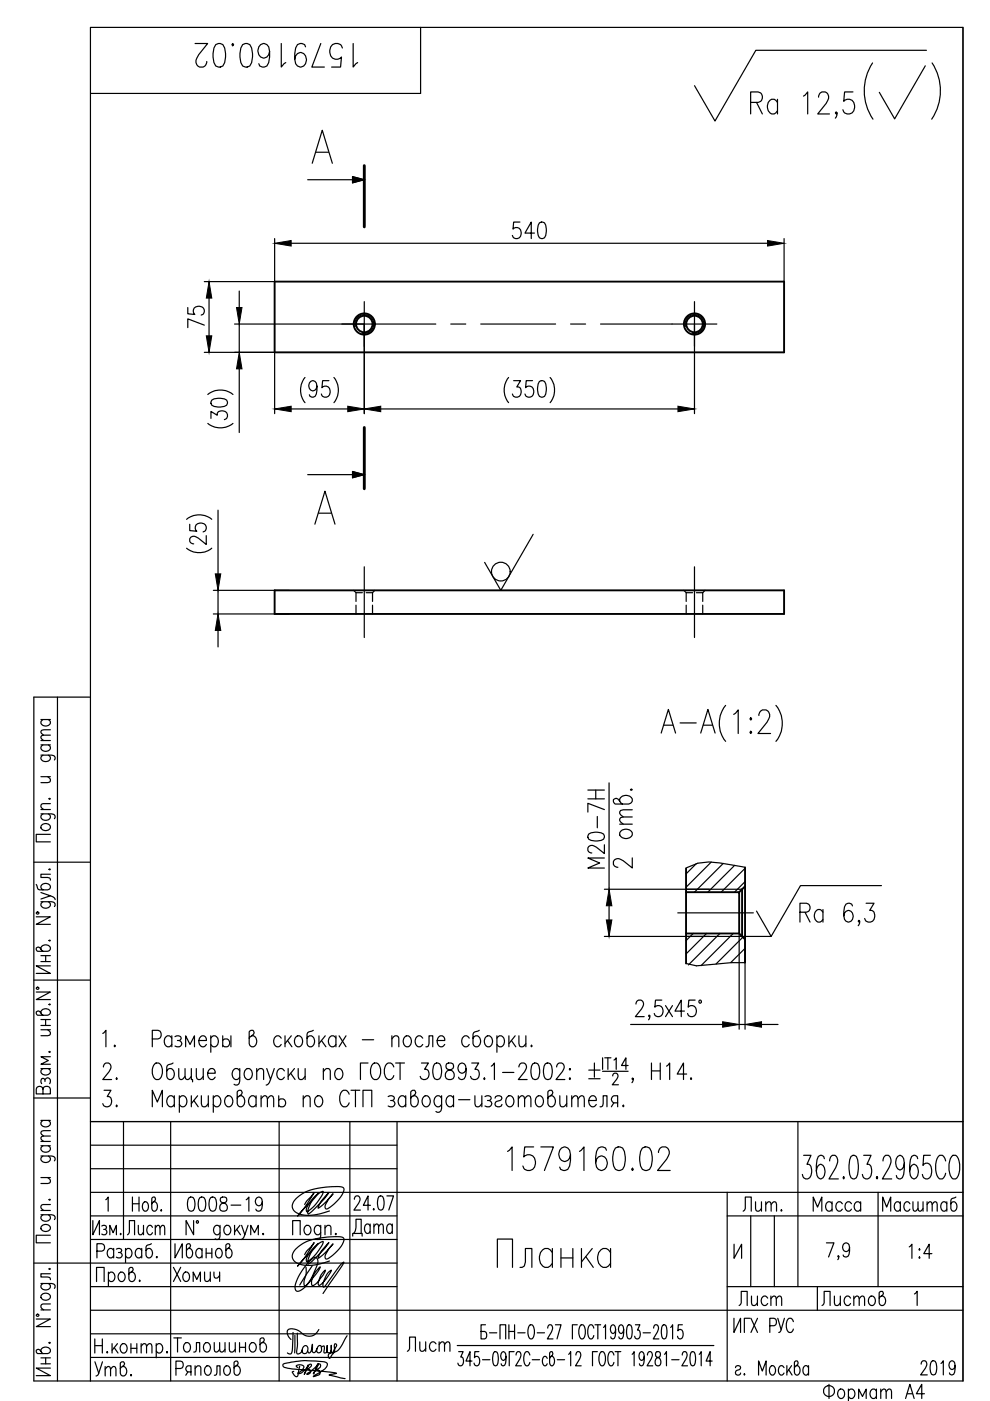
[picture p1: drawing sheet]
<svg xmlns="http://www.w3.org/2000/svg" width="210mm" height="297mm" viewBox="0 0 210 297" stroke-linecap="round" stroke-linejoin="round" font-family="sans-serif">
<defs><g id="words">
<text font-size="10.1" x="104.1" y="269.9">Планка</text>
<text font-size="9.3" x="158" y="26.1">Ra 12,5</text>
<g font-size="8.8">
<text x="40.2" y="15.5">1579160.02</text>
<text x="139" y="156.6">А-А</text>
<text x="106.5" y="249.4">1579160.02</text>
</g>
<text font-size="7.9" x="135.1" y="185.2" transform="rotate(-90 135.1 185.2)">2 отв.</text>
<g font-size="7.1">
<text x="107.2" y="51.9">540</text>
<text x="44.1" y="70.6" transform="rotate(-90 44.1 70.6)">75</text>
<text x="129.1" y="185.2" transform="rotate(-90 129.1 185.2)">М20-7Н</text>
<text x="73.4" y="263.2">Дата</text>
<text x="173.6" y="298.1">Фоpмат А4</text>
</g>
<g font-size="6.6">
<text x="25.8" y="263.2">Лист</text>
<text x="35.6" y="273">Хомич</text>
<text x="85" y="287.9">Лист</text>
<text x="194" y="292.8">2019</text>
</g>
<g font-size="6.2">
<text x="38.5" y="257.9">0008-19</text>
<text x="156.3" y="257.9">Лит.</text>
<text x="171.1" y="257.9">Масса</text>
<text x="185.9" y="257.9">Масштаб</text>
<text x="36" y="267.8">Иванов</text>
<text x="155.6" y="278">Лист</text>
<text x="173.2" y="278">Листов</text>
<text x="35.6" y="287.9">Толошинов</text>
<text x="19" y="292.8">Утв.</text>
<text x="36" y="292.8">Ряполов</text>
</g>
</g></defs>
<g fill="none" stroke="#000" stroke-width=".25">
<path d="M89.2 5.8v14h-70M185 13.3a10.7 10.7 0 0 0 .1 12M196.2 14l-6.5 11.2-3.3-5.6M196.4 10.7h-36.1l-8.7 15-4.3-7.5M197.6 13.3a10.7 10.7 0 0 1-.1 12M204.2 5.8v287M65.2 38.1h12M66.2 34.6l2.1-7 2.2 7M67 32.3h2.7M74.7 37.4l2.5 .7-2.5 .7zM58.2 50.6v9.1h-14.9M61.7 51.6h101"/>
<path d="M166.2 50.6v9.1M43.3 74.7h14.9v13M49.7 68.7h27.5v19M50.7 61.7v3.5M50.7 68.7v6M50.7 78.2v13.5M72.5 68.7h19.9M75.3 69.2a1.99 1.99 0 0 1 1.8-2.5 1.99 1.99 0 0 1 2.1 2.2 1.99 1.99 0 0 1-2.5 1.7M77.2 64v9.5M95.6 68.7h3.2M101.9 68.7h15.9M121 68.7h3.2"/>
<path d="M127.3 68.7h24.7M145.3 69.2a1.99 1.99 0 0 1 1.8-2.5 1.99 1.99 0 0 1 2.1 2.2 1.99 1.99 0 0 1-2.5 1.7M147.2 64v9.5M147.2 68.7v19M44.1 89.8a4.2 4.2 0 0 0 5.3 0M44.1 83.6a4.2 4.2 0 0 1 5.3 0M44.7 88.7v-1.5l1.4 .8v-.4a1.1 1.1 0 0 1 1.6-.4 1.1 1.1 0 0 1 .2 1.6l-.3 .2M44.9 84.8a3.3 3.3 0 0 1 3.2 0l.1 .7a1.71 1.71 0 0 1-2 .8l-.8-.1-.5-.3-.2-.4zM61.7 86.7h12M64.7 80a4.2 4.2 0 0 0 0 5.4M67.2 81.9a.94 .94 0 0 1-.9 1 1.11 1.11 0 0 1-.8-1.2 1.11 1.11 0 0 1 .9-1l.4 .2a2.94 2.94 0 0 1 0 3.1l-.7 .2-.4-.2-.1-.3M69.7 80.7h-1.3l-.1 1.5a1.02 1.02 0 0 1 1.2-.2 1.02 1.02 0 0 1 .5 1.2 .95 .95 0 0 1-.8 1 .95 .95 0 0 1-1.1-.7"/>
<path d="M70.8 80a4.2 4.2 0 0 1 0 5.4M74.7 100l2.5 .6-2.5 .7zM80.7 86.7h63M107.8 80a4.2 4.2 0 0 0 0 5.4M108.9 80.7h1.5l-.8 1.3h.4a1.1 1.1 0 0 1 .4 1.6 1.1 1.1 0 0 1-1.6 .3l-.2-.4M112.9 80.7h-1.3l-.2 1.5a1.01 1.01 0 0 1 1.3-.2 1.01 1.01 0 0 1 .5 1.2 .95 .95 0 0 1-.8 1 .95 .95 0 0 1-1.1-.7M114.4 80.9l.6-.2a1.69 1.69 0 0 1 .8 2l-.1 .8-.3 .5-.6 .2a1.71 1.71 0 0 1-.8-2l.1-.8zM116.6 80a4.2 4.2 0 0 1 0 5.4M39.6 116.2a4.2 4.2 0 0 0 5.3 0M39.6 110.1a4.2 4.2 0 0 1 5.3 0M40.2 111.2v1.3l1.5 .1a1.02 1.02 0 0 1-.2-1.2 1.02 1.02 0 0 1 1.2-.5 .96 .96 0 0 1 1 .8 .96 .96 0 0 1-.6 1.1M43.7 113.6v1.8l-1.6-1.3a1.1 1.1 0 0 0-1.9 .1v.6l.2 .2 .7 .3"/>
<path d="M46.2 108.2v13.5M65.2 100.6h12M66.8 111.1l2.1-7 2.1 7M67.6 108.8h2.6M113 113.3l-6.8 11.9-3.4-6M45.2 130.2h16.1M45.2 125.2h16.1M46.2 125.2v5M46.2 133.7v3.5M75 125.2l.5 .5h1.3M75.5 125.7v1.8M75.5 128.3v1.9"/>
<path d="M77.2 120.2v15M77.6 125.7h1.4M79 125.7v1.8M79 128.3v1.9M79.5 125.2l-.5 .5M145 125.2l.5 .5h1.3M145.5 125.7v1.8M145.5 128.3v1.9M147.2 120.2v15M147.6 125.7h1.4M149 125.7v1.8M149 128.3v1.9"/>
<path d="M149.5 125.2l-.5 .5M8.7 157.9h2M8.7 157h2M8.7 152.6h2M9.1 157.9a.66 .66 0 0 0-.4 .7 .66 .66 0 0 0 .4 .6 .91 .91 0 0 0 1.1 0 .91 .91 0 0 0 .3-1l-.2-.3M9.1 152.6l-.4 .4a1 1 0 0 0 1 .9 1 1 0 0 0 1-.9l-.4-.4M10.7 155.9l-1.9 .1-.1 .4 .5 .6M10.7 154.7l-1.9 .1-.1 .5 .5 .6M12.2 147.8v145M19.2 147.8h-12v145h197M155.6 151.5l.9-1v5M159.2 152.2l.2 .2-.2 .3-.2-.3z"/>
<path d="M159.2 155l.2 .3-.2 .2-.2-.2zM160.9 151.7a1.22 1.22 0 0 1 .8-1.2h.7a1.29 1.29 0 0 1 .6 1.9l-.4 .7-1.9 2.4h2.7M164.5 149.6a6 6 0 0 1 0 7.6M8.7 172.6l2.7 .1 .3 .3-.2 .6M8.7 160.1l2.7 .1 .3 .4-.2 .5M8.7 171.6h2M8.7 164.7h2M8.8 175a1.06 1.06 0 0 1 1.1-.4 1.06 1.06 0 0 1 .8 .9 1.06 1.06 0 0 1-1.2 .6 1.06 1.06 0 0 1-.8-.9zM9.1 172.6l-.4 .4a1 1 0 0 0 1 .9 1 1 0 0 0 1-.9l-.4-.4M9.1 160.1l-.4 .5a1 1 0 0 0 1 .9 1 1 0 0 0 1-.9l-.4-.5M10.1 164.7l.6 .5-.2 .6-1.8 .1M10.4 169.4h.3l-.2 .1z"/>
<path d="M10.7 176.9h-3v1.6h3M10.7 170.4l-1.9 .1-.1 .6 .5 .5M129.1 166v22.5M7.2 182.8h12M7.7 194.4h3l-3 1.6h3M7.7 187.5l.4 1.1 2 .1a.64 .64 0 0 0 .6-.6 .64 .64 0 0 0-.4-.7 .9 .9 0 0 0-1.2 0 .9 .9 0 0 0-.3 1l.3 .3M7.8 193.4h.4v.3h-.4zM8.7 191.2l2.7 .1 .3 .3-.2 .6M8.7 189.2l2 .7-2 .7M9.1 191.2l-.4 .4a1 1 0 0 0 1 1 1 1 0 0 0 1-1l-.4-.4M10.4 199.4h.3l-.2 .1zM10.4 184.3l.1-.1 .2 .1-.2 .1z"/>
<path d="M10.7 189.9l.8 .5 .2 .3M10.7 185.4h-2v.6l1.8 .2 .2 .4M128.1 188.5h29.2M128.1 198.5h22.3M129.1 192v3M143.7 193.5h16M145.5 198.5h18M147 197.9l-1.5 1.5M147.7 183.1l-2.2 2.2M149.8 197.9l-4.3 4.4M150.8 182.8l-5.3 5.3M152.6 197.9l-6.6 6.7"/>
<path d="M153.3 183.1l-6.1 6.1M155.5 197.9l-6.9 6.8M155.8 183.5l-5.7 5.7M156.7 197.9v20.3M157.5 198.7l-5.7 5.7M158 183.9l-5.4-.9a9.4 9.4 0 0 0-7.1 1.1M158 184.1l-5.1 5.1M158 186.9l-2.3 2.3M158 199.2v19M169.6 193.4h1.4a.97 .97 0 0 0 .8-.9 .97 .97 0 0 0-.8-1h-1.4v4M170.7 193.4l1 2.1M174.5 193.4l-.6-.6a1.37 1.37 0 0 0-1.3 1 1.37 1.37 0 0 0 .5 1.5l.3 .2h.5l.6-.6"/>
<path d="M174.5 192.8v2.7M180.7 192.1a.85 .85 0 0 0-1.3-.4 4.4 4.4 0 0 0-.3 3.2 .9 .9 0 0 0 .8 .6 .9 .9 0 0 0 .8-.6 1.25 1.25 0 0 0-.9-1.9l-.4 .2-.3 .4-.2 .6M182.3 195.3l-.2 .2-.1-.2 .1-.2a.83 .83 0 0 1-.1 1.2M183.6 191.5h1.7l-.9 1.5h.4a1.26 1.26 0 0 1 .6 1.9 1.26 1.26 0 0 1-1.9 .2l-.2-.4M186.9 187.8h-17.2l-6.2 10.7-3.1-5.3M7.2 207.8h12M7.7 210.3h3l-3 1.6h3M7.8 209.4h.4v.3h-.4zM8.7 201.2a1 1 0 0 1 1-.9 1 1 0 0 1 1 .9l-.6 .5h-2.1l-.3-.3v-.4l.4-.2 .3 .1 .7 .8M8.7 214.8a1 1 0 0 1 1-.9 1 1 0 0 1 1 .9l-.6 .5h-2.1l-.3-.4v-.3l.4-.3 .3 .1 .7 .9M8.7 202.6h2M8.7 203.9h2"/>
<path d="M8.7 218.3h2M8.7 216.2h2M8.7 217.4h2M9.7 216.2v1.2M9.7 202.6v1.3M10.1 218.3l.6 .6-.2 .6-1.8 .1M10.4 213l.1-.2 .2 .2zM10.7 204.8h-3l3 1.6h-3M21.8 219.1l.7-.7v3.5M36.4 219.6v2.3M37.1 219.8a.84 .84 0 0 1 1.3 .3l-.1 .3-.7 .2M44.7 219.6v3.5"/>
<path d="M47.2 219.6v2.3M49 219.6v2.3M53.4 219.6a1.2 1.2 0 0 1 1.1 .9 1.2 1.2 0 0 1-.5 1.3 .72 .72 0 0 1-.7 .1 .72 .72 0 0 1-.5-.6v-2.5l.4-.4h.4l.3 .5-.1 .4-1 .8M60.4 219.6v2.3M61.8 219.6l-1.4 1.7M62.8 219.8a.93 .93 0 0 1 1.1 .1 .93 .93 0 0 1 .3 1 .93 .93 0 0 1-1.1 1 1.37 1.37 0 0 1-.3-2.1zM66.4 218.4l-1.2 .5-.1 .4v2a.75 .75 0 0 0 .7 .7 .75 .75 0 0 0 .8-.6 1.16 1.16 0 0 0-1-1.8l-.5 .5M67.6 219.6v2.3M69 219.6l-1.4 1.7M71.2 219.6v2.3M71.9 219.6l1.5 2.3M73.4 219.6l-1.5 2.3"/>
<path d="M83.1 219.6v2.3M85.9 219.8a.74 .74 0 0 1 1.2 .3 1.16 1.16 0 0 1-.9 1.8 1.36 1.36 0 0 1-.3-2.1zM101.6 218.4l-1.2 .5-.1 .4v2a.75 .75 0 0 0 .7 .7 .75 .75 0 0 0 .8-.6 1.16 1.16 0 0 0-1-1.8l-.5 .5M103.1 219.8a.74 .74 0 0 1 1.2 .3 1.16 1.16 0 0 1-.9 1.8 1.36 1.36 0 0 1-.3-2.1zM105.4 219.6v3.5M107.9 219.6v2.3M109.2 219.6l-1.3 1.7M110 219.6l.2 2.2 .6 .1 .7-.6M111.5 219.6v2.3M133.7 217.2h19.5M134.8 212.9a.85 .85 0 0 1 .6-.9h.5a1.09 1.09 0 0 1 .1 1.9l-1.3 1.6h1.9M137.8 215.4l-.2 .1-.1-.1 .1-.2a.76 .76 0 0 1-.1 1"/>
<path d="M140.3 212h-1.3l-.2 1.5a1.02 1.02 0 0 1 1.3-.2 1.02 1.02 0 0 1 .5 1.2 .95 .95 0 0 1-.8 1 .95 .95 0 0 1-1.1-.6M141.1 213.2l1.5 2.3M142.6 213.2l-1.5 2.3M145.1 214.4h-2l1.3-2.4v3.5M147.4 212h-1.4l-.1 1.5a1.02 1.02 0 0 1 1.3-.2 1.02 1.02 0 0 1 .4 1.2 .96 .96 0 0 1-.7 1 .96 .96 0 0 1-1.1-.6M156.7 217.2h1.3M158 204.1h-2.9l-7.4 .7-2.2-.5M158 201.1l-3.1 3M158 203.9l-.2 .2M161.5 217.2h3.5M7.2 232.8h12M8.7 237.5h2"/>
<path d="M8.7 226.6h2M9.1 237.5l-.3 .3a.8 .8 0 0 0 .1 .9 .8 .8 0 0 0 .9 .2l.7-.3a.65 .65 0 0 0-.2-1.1M9.1 230.9a.73 .73 0 0 0-.7-.6 .73 .73 0 0 0-.7 .6v1h3v-1a.81 .81 0 0 0-.8-.6 .81 .81 0 0 0-.8 .6v1M9.1 226.6a.66 .66 0 0 0-.4 .6 .66 .66 0 0 0 .4 .6 .9 .9 0 0 0 1.1 .1 .9 .9 0 0 0 .3-1.1l-.3-.2M9.5 229a.59 .59 0 0 1 .6-.5 .59 .59 0 0 1 .6 .5l-.2 .8M9.5 229.3v-.3l-.4-.4a.71 .71 0 0 0-.3 1.2M10.4 223l.1-.1 .2 .1-.2 .1zM10.7 239.7l-1.9 .1-.1 .5 .5 .6M10.7 224h-2l1.5 .8-1.5 .8h2M19.2 237.8h185M21.9 226.2l.3-.7 .3-.1h.5a1.1 1.1 0 0 1 .1 1.8l-1.3 1.7h1.9M22.1 231.2h1.4l-.8 1.3h.4a1.1 1.1 0 0 1 .5 1.6 1.1 1.1 0 0 1-1.7 .2l-.1-.3"/>
<path d="M24.3 221.6l.2 .2-.2 .1-.1-.1zM24.7 228.6l.2 .1-.2 .2-.1-.2zM24.7 234.3l.2 .2-.2 .2-.1-.2zM26.2 237.8v25M32.3 220.3h1.2a.95 .95 0 0 0 .7-.9 .95 .95 0 0 0-.7-1h-1.2v3.5M32.3 234.7v-3.5l1.1 2.5 1-2.5v3.5M32.8 225.5l.3-.1a1.17 1.17 0 0 1 1.3 1.3 2.14 2.14 0 0 1-.8 2.2 1.18 1.18 0 0 1-1.3-1.4 2.43 2.43 0 0 1 .5-2zM36.2 237.8v55M36.4 220.1a.78 .78 0 0 0-.7-.5 .78 .78 0 0 0-.7 .5 1.16 1.16 0 0 0 .9 1.8l.5-.5M36.7 225.4l-1.2 .5-.1 .3v2a.75 .75 0 0 0 .6 .7 .75 .75 0 0 0 .8-.5 1.16 1.16 0 0 0-.9-1.8l-.5 .5M37 232.8l-.6-.5a1.18 1.18 0 0 0-1 .8 1.18 1.18 0 0 0 .2 1.2l.2 .2a.74 .74 0 0 0 1.2-.3M37 232.3v2.4"/>
<path d="M37.9 226.6l.1 2.1 .6 .2 .6-.7M38 220.6a.68 .68 0 0 1 .6 .7 .68 .68 0 0 1-.6 .6l-.9-.1M38 232.8a.77 .77 0 0 1 .8-.5 .77 .77 0 0 1 .7 .5 1.16 1.16 0 0 1-.9 1.9l-.6-.5M38 232.3v3.5M39.2 226.6l.2 2.1 .5 .2 .7-.7M39.4 221.9v-2.3l.9 1.8 .9-1.8v2.3M40.6 226.6v2.3h.2v.5M40.6 232.3v2.4M41.1 233.3l.9 1.4M41.6 226.6l.2 2.1 .6 .2 .7-.7M41.9 232.3l-1.3 1.7M42.2 220.6h1.6a.78 .78 0 0 0-.5-.9 .78 .78 0 0 0-1 .4 1.16 1.16 0 0 0 .9 1.8l.6-.5"/>
<path d="M42.7 232.3l.1 2.2 .7 .2 .7-.7M43.1 226.6v2.3M44 227.5h1.6a.77 .77 0 0 0-.5-.9 .77 .77 0 0 0-.9 .5 1.16 1.16 0 0 0 .9 1.8l.5-.5M44.2 232.3v2.4M44.7 220.1a.78 .78 0 0 1 .7-.5 .78 .78 0 0 1 .8 .5 1.16 1.16 0 0 1-1 1.8l-.5-.5M45.2 232.8l.6-.5a1.2 1.2 0 0 1 1.1 .9 1.2 1.2 0 0 1-.5 1.3 .75 .75 0 0 1-1.2-.3M45.2 232.3v3.5M47.2 220.6a.86 .86 0 0 1 1.4 0 .86 .86 0 0 1-.4 1.3h-.6l-.4-.3M48 232.5l.3-.2a1.2 1.2 0 0 1 1.1 .9 1.2 1.2 0 0 1-.4 1.3 .74 .74 0 0 1-1.2-.3 1.47 1.47 0 0 1 .2-1.7zM50.8 227.1a.78 .78 0 0 0-.7-.6 .78 .78 0 0 0-.7 .6 1.16 1.16 0 0 0 .9 1.8l.5-.5M50.8 226.6v2.6l-.1 .5a.68 .68 0 0 1-1.1 .2M50.8 232.3a1.2 1.2 0 0 1 1.1 .9 1.2 1.2 0 0 1-.4 1.3 .72 .72 0 0 1-.8 .1 .72 .72 0 0 1-.4-.6v-2.5l.4-.3h.4l.3 .5-.2 .3-.9 .8"/>
<path d="M52.2 226.7a.74 .74 0 0 1 1.2 .4 1.16 1.16 0 0 1-1 1.8 1.37 1.37 0 0 1-.2-2.2zM54.3 232.8l-.5-.5a1.18 1.18 0 0 0-1.1 .8 1.18 1.18 0 0 0 .3 1.2l.1 .2a.74 .74 0 0 0 1.2-.3M54.3 232.3v2.4M54.4 227.2l.7-.6 .7 .1 .1 .4v1.8M54.4 226.6v2.3M55.4 233l.6-.7 .6 .2 .1 2.2M55.4 232.3v2.4M56.6 226.6l.8 2.3 .8-2.3M56.7 233l.7-.7 .5 .2 .1 2.2M57.4 228.9l-.3 .6-.3 .4-.4 .1M59.1 233.3a.86 .86 0 0 1 1.4 .1 .86 .86 0 0 1-.5 1.3h-.5l-.4-.4M59.1 232.3v2.4"/>
<path d="M59.2 237.8v55M59.6 220.1a.78 .78 0 0 0-.7-.5 .78 .78 0 0 0-.7 .5 1.16 1.16 0 0 0 .9 1.8l.5-.5M60.3 227.1a.78 .78 0 0 0-.7-.6 .78 .78 0 0 0-.8 .6 1.16 1.16 0 0 0 1 1.8l.5-.5M61 220.6l.9 1.3M61.1 226.6v2.3M61.6 227.5l1 1.4M62.4 226.6l-1.3 1.6M63.2 226.6l.2 2.1 .6 .2 .7-.7M64.3 233l.7-.7 .6 .2 .2 .3v1.9M64.3 232.3v2.4M64.7 226.6v2.3M67.1 232.5l.3-.2a1.2 1.2 0 0 1 1.1 .9 1.2 1.2 0 0 1-.5 1.3 .75 .75 0 0 1-1.2-.3 1.5 1.5 0 0 1 .3-1.7z"/>
<path d="M68.2 220.6l.9 1.3M68.6 227.2l.6-.6 .7 .1 .1 .4v1.8M68.6 226.6v2.3M71.2 220.1a.77 .77 0 0 0-.7-.5 .77 .77 0 0 0-.7 .5 1.16 1.16 0 0 0 .9 1.8l.5-.5M71.4 226.7a.74 .74 0 0 1 1.2 .4 1.16 1.16 0 0 1-1 1.8 1.37 1.37 0 0 1-.2-2.2zM74 232a.94 .94 0 0 0-.9-.9 .94 .94 0 0 0-.9 .9 2.2 2.2 0 0 0 .6 2.7 1 1 0 0 0 1.2-.9M74.2 237.8v55M74.4 231.2h1.9M75.4 231.2v3.5M76.8 220.4h2.4M77 234.7v-3.5h1.8v3.5M78 225.4h-1.6v3.5"/>
<path d="M79.1 225.5l.3-.1a1.18 1.18 0 0 1 1.3 1.3 2.14 2.14 0 0 1-.8 2.2 1.17 1.17 0 0 1-1.3-1.4 2.49 2.49 0 0 1 .5-2zM82.3 232.5a.84 .84 0 0 1 1.3 .3l-.4 .5h-.4M83.1 220.3l.7-.7 .6 .2 .2 .3v1.8M83.2 233.3a.68 .68 0 0 1 .6 .7 .68 .68 0 0 1-.6 .7l-.9-.2M83.5 226.2a.93 .93 0 0 0-.9-.9 .93 .93 0 0 0-1 .9 2.2 2.2 0 0 0 .7 2.7 1 1 0 0 0 1.2-.9M83.9 225.4h1.9M84.2 237.8v55M84.8 225.4v3.5M86 232.8l-.5-.5a1.18 1.18 0 0 0-1.1 .8 1.18 1.18 0 0 0 .3 1.2l.1 .2a.74 .74 0 0 0 1.2-.3M86 232.3v2.4M87.6 232.3a1.2 1.2 0 0 1 1.1 .9 1.2 1.2 0 0 1-.4 1.3 .72 .72 0 0 1-.8 .1 .72 .72 0 0 1-.4-.6v-2.5l.4-.3h.4l.3 .5-.2 .3-.9 .8M89.4 225.4h1.4l-.8 1.3h.4a1.11 1.11 0 0 1 .5 1.6 1.11 1.11 0 0 1-1.7 .3l-.1-.4"/>
<path d="M89.6 220.1a.78 .78 0 0 0-.7-.5 .78 .78 0 0 0-.7 .5 1.16 1.16 0 0 0 .9 1.8l.5-.5M89.9 232.5l.3-.2a1.2 1.2 0 0 1 1.1 .9 1.2 1.2 0 0 1-.5 1.3 .74 .74 0 0 1-1.2-.3 1.47 1.47 0 0 1 .3-1.7zM90.3 221.9l.5-.1 .2-2.2h.8v2.3M92.2 225.5l.6-.1a1.71 1.71 0 0 1 .8 2l-.1 .8-.3 .5-.6 .2a1.71 1.71 0 0 1-.8-2l.1-.9zM92.7 220.6h1.6a.78 .78 0 0 0-.5-.9 .78 .78 0 0 0-1 .4 1.16 1.16 0 0 0 1 1.8l.5-.5M93.6 232.8a.77 .77 0 0 0-.7-.5 .77 .77 0 0 0-.7 .5 1.16 1.16 0 0 0 .9 1.9l.5-.5M93.6 232.3v2.7l-.1 .5-.4 .3-.7-.1M94.7 225.5a.78 .78 0 0 0 .3 1.2 1.23 1.23 0 0 1 1.2 .7 1.23 1.23 0 0 1-.2 1.3 1.04 1.04 0 0 1-1.6-.4 1.04 1.04 0 0 1 .8-1.4l.6-.2a.71 .71 0 0 0 .4-.7 .71 .71 0 0 0-.6-.6zM96.2 232.8l-.6-.5a1.17 1.17 0 0 0-1 .8 1.17 1.17 0 0 0 .2 1.2l.2 .2a.74 .74 0 0 0 1.2-.3M96.2 232.3v2.4M97.2 233.2h2.4M98.8 226.6a.94 .94 0 0 1-.9 .9 1.11 1.11 0 0 1-.8-1.1 1.11 1.11 0 0 1 .9-1l.4 .1a2.96 2.96 0 0 1 0 3.2l-.6 .2-.4-.2-.2-.3"/>
<path d="M99.5 220.1a.78 .78 0 0 0-.7-.5 .78 .78 0 0 0-.8 .5 1.16 1.16 0 0 0 1 1.8l.5-.5M100 225.4h1.5l-.8 1.3h.4a1.11 1.11 0 0 1 .4 1.6 1.11 1.11 0 0 1-1.6 .3l-.1-.4M100.7 232.3l.1 2.2 .7 .2 .7-.7M102.2 232.3v2.4M102.7 228.6l.1 .1-.1 .2-.1-.2zM102.8 232.5a.84 .84 0 0 1 1.4 .3l-.4 .5h-.4M103.8 233.3a.68 .68 0 0 1 .5 .7 .68 .68 0 0 1-.5 .7l-1-.2M104.2 226l.6-.6v3.5M105 232.8a.77 .77 0 0 1 .7-.5 .77 .77 0 0 1 .7 .5l-.4 .5-.6 .2a.63 .63 0 0 0-.3 1 .84 .84 0 0 0 1.3-.3M105.4 220.1a.78 .78 0 0 1 .7-.5 .78 .78 0 0 1 .7 .5 1.16 1.16 0 0 1-.9 1.8l-.5-.5M106.6 227.4h2.4M107.6 232.5a.74 .74 0 0 1 1.2 .3 1.16 1.16 0 0 1-.9 1.9 1.38 1.38 0 0 1-.3-2.2z"/>
<path d="M108.4 220.6l1 1.3M109.9 233l.7-.7 .5 .2 .1 2.2M109.9 232.3v2.4M110 226.2l.3-.7 .3-.1h.5a1.1 1.1 0 0 1 .1 1.8l-1.3 1.7h1.9M111.2 233l.7-.7 .5 .2 .2 2.2M112.7 221.6l.1 .2-.1 .1-.1-.1zM113 225.5l.6-.1a1.71 1.71 0 0 1 .8 2l-.1 .8-.3 .5-.6 .2a1.69 1.69 0 0 1-.8-2l.1-.9zM113.9 232.5a.74 .74 0 0 1 1.2 .3 1.16 1.16 0 0 1-.9 1.9 1.38 1.38 0 0 1-.3-2.2zM115.6 225.5l.7-.1a1.71 1.71 0 0 1 .8 2l-.1 .8-.3 .5-.7 .2a1.71 1.71 0 0 1-.8-2l.2-.9zM116.7 232.3a1.2 1.2 0 0 1 1.1 .9 1.2 1.2 0 0 1-.4 1.3l-.3 .2a.77 .77 0 0 1-.9-.7v-2.5l.4-.3h.4l.2 .5-.1 .3-.9 .8M118 226.2l.3-.7 .3-.1h.5a1.1 1.1 0 0 1 .1 1.8l-1.3 1.7h1.9M118.7 232.3l.1 2.2 .7 .2 .7-.7"/>
<path d="M120.2 232.3v2.4M120.8 226.6l.2 .1-.2 .2-.1-.2zM120.8 228.6l.2 .1-.2 .2-.1-.2zM121.2 233l.7-.7 .5 .2 .2 2.2M121.2 232.3v2.4M122.6 233l.6-.7 .6 .2 .1 2.2M124.8 233.3h1.6a.78 .78 0 0 0-.5-.9 .78 .78 0 0 0-.9 .4 1.16 1.16 0 0 0 .9 1.9l.5-.5M124.8 226.9h2.4M124.8 228.7h2.4M126 225.4v3M127.2 234.7l.6-.2 .1-2.2h.8v2.4M127.8 224.3v2.4"/>
<path d="M127.8 227.1h5.4M128.2 224.3h1.3M128.9 224.3v2.4M129.9 228.1l.1-.3 .3-.3h.4l.2 .3a.93 .93 0 0 1-.2 1l-.9 1.2h1.3M130.2 233.8l-.6 .9M130.2 224.7l.5-.4v2.4M131 233.8h-.8l-.3-.1a.78 .78 0 0 1 .3-1.4h.8v2.4M132.2 234.3l.1 .2-.1 .2-.2-.2zM133.2 225.9h-1.4l.9-1.6v2.4M134.2 228.7l-.1 .2-.1-.2 .1-.1a.75 .75 0 0 1-.1 .9M138.1 225.4v3.5M138.1 227.1h1.9"/>
<path d="M140 225.4v3.5M141.3 226l.7-.6v3.5M145.6 227.7h-2l1.3-2.3v3.5M146.5 228.6l.2 .1-.2 .2-.1-.2zM169.2 237.8v35M8.7 257.6l2.7 .1 .3 .3-.2 .6M8.7 245.1l2.7 .1 .3 .4-.2 .5M8.7 256.6h2M8.7 249.7h2M8.7 242.9h2M8.7 242h2M8.8 260a1.06 1.06 0 0 1 1.1-.4 1.06 1.06 0 0 1 .8 .9 1.06 1.06 0 0 1-1.2 .6 1.06 1.06 0 0 1-.8-.9z"/>
<path d="M9.1 257.6l-.4 .4a1 1 0 0 0 1 .9 1 1 0 0 0 1-.9l-.4-.4M9.1 245.1l-.4 .5a1 1 0 0 0 1 .9 1 1 0 0 0 1-.9l-.4-.5M9.1 242.9a.66 .66 0 0 0-.4 .7 .66 .66 0 0 0 .4 .6 .91 .91 0 0 0 1.1 0 .91 .91 0 0 0 .3-1.1l-.2-.2M10.1 249.7l.6 .5-.2 .6-1.8 .1M10.4 254.4l.1-.2 .2 .2zM10.7 255.4l-1.9 .1-.1 .6 .5 .5M10.7 240.9l-1.9 .1-.1 .4 .5 .6M19.2 252.8h185M19.2 247.8h65M19.2 242.8h65M19.2 257.8h65M19.7 258.8v3l1.4-3v3"/>
<path d="M21.6 259.9a.61 .61 0 0 1 1 .3l-.3 .5h-.3M22.4 254.4l.5-.6v3M28.1 253.8v3M28.1 255.2h1.4M29.5 253.8v3M30.5 254.9l.5-.1a1.23 1.23 0 0 1 0 2h-.3a1.28 1.28 0 0 1-.2-1.9zM32.6 254.8h.3a1.23 1.23 0 0 1 0 2 .58 .58 0 0 1-.7-.6v-2.1l.3-.3h.3l.2 .4-.1 .3-.7 .7M41.1 258.8v3l-1.6-3v3M46.7 259.8l-.2 2.7-.3 .3-.6-.1M47.8 259.9a.64 .64 0 0 1 1 .3 1.01 1.01 0 0 1-.8 1.6 1.19 1.19 0 0 1-.2-1.9zM49.7 259.8v2M50.9 259.8l-1.2 1.4"/>
<path d="M51.2 259.8l.7 2 .7-2M64.8 259.9a.64 .64 0 0 1 1 .3 1.01 1.01 0 0 1-.8 1.6 1.19 1.19 0 0 1-.2-1.9zM66.1 254.7l-1.4 1.2-1.6 1.9 1.7-2 1.8-3-2 2.6M67.5 253a8.1 8.1 0 0 0-2.5 3.3l-.1 .1a.29 .29 0 0 0 0 .3 .29 .29 0 0 0 .3 .2 8.6 8.6 0 0 0 3.3-4.3 5.7 5.7 0 0 0-3.2 4.8 1.03 1.03 0 0 0 .9-.7l2.5-2.5 1-1.4-1 1.1a4.5 4.5 0 0 0-1.2 2.3 15.2 15.2 0 0 0 3.1-3.1 5.5 5.5 0 0 0-1.7 3 .37 .37 0 0 0 .3 .3 .37 .37 0 0 0 .4-.2 6.6 6.6 0 0 0 3.3-4.1l-.3-.4a16.2 16.2 0 0 0-8.2 1.2 3.7 3.7 0 0 0-2.4 2.9 2.46 2.46 0 0 0 2.6 1.8 12.3 12.3 0 0 0 5.3-.9M68 259.8l-.1 2.7a.59 .59 0 0 1-.9 .2M68.9 259.8v2M75.1 254.3l.1-.5a.66 .66 0 0 1 1-.1 .66 .66 0 0 1 0 1l-1.2 1.9h1.4M78.5 255.6h-1.5l1-2v3M80.3 253.7l.5-.1a1.56 1.56 0 0 1 .6 1.7l-.3 1.1-.5 .2a1.56 1.56 0 0 1-.6-1.8zM82 253.6h1.4l-1 3M154.2 257.8h50M154.2 252.8v40"/>
<path d="M159.2 257.8v15M164.2 257.8v15M170.4 244.9h1.5l-.8 2h.4a2.05 2.05 0 0 1-.3 3.1 .93 .93 0 0 1-1.1-1M174.8 245.7l-.2-.5-.4-.3-.7 .3a6.1 6.1 0 0 0 0 4.5l.6 .3a1.84 1.84 0 0 0 0-3.1l-.6 .2-.4 1.2M175.9 246.1a.89 .89 0 0 1 .4-1 .89 .89 0 0 1 1 .1 2.02 2.02 0 0 1-.1 2.4l-1.4 2.4h1.9M178.9 249.5l.1 .2-.1 .3-.2-.3zM180.4 245.2l.5-.3 .7 .3a6.1 6.1 0 0 1 0 4.5l-.5 .3-.7-.3a6.1 6.1 0 0 1 0-4.5zM183.1 244.9h1.6l-.9 2h.4a2.05 2.05 0 0 1-.2 3.1 .94 .94 0 0 1-1.2-1M185.9 249.5l.2 .2-.2 .3-.1-.3zM186.2 252.8v20M187.2 246.1a.89 .89 0 0 1 .4-1 .89 .89 0 0 1 1 .1 2.06 2.06 0 0 1-.1 2.4l-1.4 2.4h2M191.7 246.6l-.1 .7-.3 .5-.5 .2a1.84 1.84 0 0 1 0-3.1l.5 .3a5.5 5.5 0 0 1 0 4.5l-.7 .3-.4-.3-.2-.5"/>
<path d="M194.6 245.7l-.2-.5-.4-.3-.7 .3a6.1 6.1 0 0 0 0 4.5l.6 .3a1.84 1.84 0 0 0 0-3.1l-.6 .2-.4 1.2M197.3 244.9h-1.5l-.1 2.2a.88 .88 0 0 1 1.4-.2 2.57 2.57 0 0 1 0 2.8 .91 .91 0 0 1-1 .2 .91 .91 0 0 1-.5-.9M200.5 246.1l-.1-.4a.98 .98 0 0 0-1.2-.8 4 4 0 0 0 0 5.1 1.14 1.14 0 0 0 1.3-1.2M201.8 245.2l.3-.3a1.14 1.14 0 0 1 1.2 1.2 3.8 3.8 0 0 1-.7 3.9 1.14 1.14 0 0 1-1.2-1.2 4.5 4.5 0 0 1 .4-3.6zM7.2 267.8h77M7.7 279.7h3l-3 1.6h3M7.8 278.7h.4v.3h-.4zM8.7 272.1l2.7 .1 .3 .4-.2 .6M8.7 277.7h2M8.8 274.5a1.06 1.06 0 0 1 1.1-.3 1.06 1.06 0 0 1 .8 .9 1.06 1.06 0 0 1-1.2 .6 1.06 1.06 0 0 1-.8-.9zM9.1 272.1l-.4 .5a1 1 0 0 0 1 .9 1 1 0 0 0 1-.9l-.4-.5M10.4 269l.1-.1 .2 .1-.2 .2z"/>
<path d="M10.7 261.9h-3v1.6h3M10.7 276.5l-1.9 .1-.1 .6 .5 .5M10.7 270.1h-2v.6l1.8 .2 .2 .4M19.2 277.8h185M19.2 272.8h65M19.2 262.8h65M20.5 271.7v-3h1.6v3M20.6 265.3h1a.82 .82 0 0 0 .6-.8 .82 .82 0 0 0-.6-.8h-1v3M22.3 260.7a.61 .61 0 0 1 .4 .5 .61 .61 0 0 1-.4 .6l-.7-.2M23 270.1l.4-.4a1 1 0 0 1 1 1 1 1 0 0 1-1 1l-.4-.4M23 269.7v3M23.3 261.8v-2l.7 1.6 .7-1.6v2"/>
<path d="M24.1 265.1a.67 .67 0 0 0-.6-.4 .67 .67 0 0 0-.7 .4 .91 .91 0 0 0 0 1.1 .91 .91 0 0 0 1.1 .3l.2-.2M24.1 264.7v2M24.7 264.8a.73 .73 0 0 1 1.1 .3l-.3 .5h-.4M25.4 269.9l.2-.2a1 1 0 0 1 .9 1 1 1 0 0 1-.9 1 1.17 1.17 0 0 1-.2-1.8zM25.5 265.6a.59 .59 0 0 1 .4 .5 .59 .59 0 0 1-.4 .6l-.8-.2M26.6 265.1a.66 .66 0 0 1 .6-.4 .66 .66 0 0 1 .7 .4 1.01 1.01 0 0 1-.8 1.6l-.5-.4M26.6 264.7v3M27.8 269.7a1 1 0 0 1 .9 1 1 1 0 0 1-.9 1l-.5-.6v-2.1l.4-.3h.3l.2 .4-.1 .3-.8 .7M29.6 271.4l.1 .2-.1 .1zM30 265.1a.67 .67 0 0 0-.6-.4 .67 .67 0 0 0-.6 .4 1.01 1.01 0 0 0 .8 1.6l.4-.4M30 264.7v2M32.1 263.7l-1 .4-.1 2a.64 .64 0 0 0 .5 .6 .64 .64 0 0 0 .7-.4 .91 .91 0 0 0 .1-1.1 .91 .91 0 0 0-1.1-.4l-.2 .3"/>
<path d="M33.2 266.4l.2 .1-.2 .2-.1-.2zM46.7 260.2l-.3-.3a.64 .64 0 0 0-1 .3 1.01 1.01 0 0 0 .8 1.6l.5-.4M50.2 260.7l.8 1.1M53.2 261.8v-2l.8 1.6 .8-1.6v2M55.8 261.5l.1 .1-.1 .2-.1-.2zM62.1 261.8v-3h1.5v3M64.9 268.7a6.2 6.2 0 0 1-.4 3.1v.4a.33 .33 0 0 0 .2 .5l.1-.1a11 11 0 0 0 2.6-5.4v-.1a.64 .64 0 0 0-.6-.5 .64 .64 0 0 0-.7 .4 10.9 10.9 0 0 0-3.5 6.1 .73 .73 0 0 0 .5 .7 .73 .73 0 0 0 .8-.3l.9-.7 1.9-2.3 .8-1.1 .4-.8a4.2 4.2 0 0 0-1.7 3.9 1.78 1.78 0 0 0 1.5-1.1l.8-1.1 .5-1a3.8 3.8 0 0 0-1.5 2.7v.2a.27 .27 0 0 0 .2 .3 .27 .27 0 0 0 .3-.1l1.2-1.3 1-1.8a4.2 4.2 0 0 0-1.7 3.5 .34 .34 0 0 0 .4 0 .34 .34 0 0 0 .1-.3l2.9-4 1-.9-.5 .9-3.9 5.8M66.1 265.4l-1.5 1.3-1.5 1.8 1.7-2.1 1.8-3-2 2.6M66.2 268.3l-2.7 4.2M67.5 263.6a8.3 8.3 0 0 0-2.5 3.3v.6a5.6 5.6 0 0 0 2.8-2.8l.7-1.4a.36 .36 0 0 0-.6 .1 5.8 5.8 0 0 0-2.6 4.5h.2l.7-.5 2.4-2.4 1.1-1.6-1 1.2a4.4 4.4 0 0 0-1.2 2.2 14.8 14.8 0 0 0 3.1-3.1 5.5 5.5 0 0 0-1.7 3 .38 .38 0 0 0 .3 .3 .38 .38 0 0 0 .4-.2 6.3 6.3 0 0 0 3.3-4.2l-.3-.3a16.2 16.2 0 0 0-8.2 1.2 3.7 3.7 0 0 0-2.4 2.9 2.46 2.46 0 0 0 2.6 1.9 11.9 11.9 0 0 0 5.3-.9M68 260.2l-.1-.1a.59 .59 0 0 0-.9-.2 1.07 1.07 0 0 0-.4 1.1 1.07 1.07 0 0 0 .9 .8l.5-.4M68.9 260.4l.6-.6 .6 .1 .1 1.9"/>
<path d="M154.2 272.8h50M155.6 279.5v3l1.4-3v3M155.6 263.8v3l1.6-3v3M159 279.5h-1.2v3M159.2 279.5l1.4 3M160.6 279.5l-1.4 3M164.9 279.5l.7 2.4M166.3 279.5l-.8 2.7-.4 .3M175.2 263.5h1.6l-1.1 3M177.8 266.4l-.1 .1-.1-.1 .1-.2a.65 .65 0 0 1-.1 .9M180.1 264.5a.79 .79 0 0 1-.8 .9 .95 .95 0 0 1-.7-1 .95 .95 0 0 1 .9-.9l.3 .1a2.58 2.58 0 0 1 0 2.8 .64 .64 0 0 1-1-.3M192.8 264.4l.5-.6v3"/>
<path d="M193.9 274.3l.6-.5v3M194.9 264.8l.2 .1-.2 .2-.1-.2zM194.9 266.5l.2 .2-.2 .1-.1-.1zM197.6 265.8h-1.7l1.1-2v3M8.7 286.5a1 1 0 0 1 1-.9 1 1 0 0 1 1 .9l-.6 .5h-2.1l-.3-.4v-.3l.4-.2 .3 .1 .7 .8M8.7 287.9h2M8.7 289.2h2M9.7 287.9v1.3M10.4 284.7l.1-.1 .2 .1zM10.7 290.1h-3l3 1.6h-3M19.2 292.8v-287h185v287M19.2 287.8h65"/>
<path d="M19.2 282.8h65M20.1 283.9v3M20.1 285.3h1.6M21.7 283.9v3M23.8 284.9v2M24.9 284.9l-1.1 1.4M25.8 285a.8 .8 0 0 1 .9 .1 .8 .8 0 0 1 .3 .9 .8 .8 0 0 1-1 .9 1.18 1.18 0 0 1-.2-1.9zM27.8 284.9v2M29 284.9v2M29.9 285.4l.6-.5 .5 .1 .1 1.9M29.9 284.9v2M31.1 285.4l.5-.5 .5 .1 .1 1.9"/>
<path d="M33.1 285.3a.67 .67 0 0 1 .7-.4 .67 .67 0 0 1 .6 .4 .99 .99 0 0 1-.8 1.6l-.5-.5M33.1 284.9v3M62.1 282.5l-.1 2.9a1.76 1.76 0 0 1-.4 1.7l-.7-.3M62.5 283.1v3.7M63 282.6l.1 2.6-.2 1.1a.46 .46 0 0 0 .1 .7 .46 .46 0 0 0 .6-.1l.4-.4a1.07 1.07 0 0 1 .9-1.2l.1 .1a1.03 1.03 0 0 1 0 1.4 .57 .57 0 0 1-.7 .1 .57 .57 0 0 1-.2-.7M63.2 289.9l-.4-.2a.98 .98 0 0 1 1.6 .2l-.4 .7-.8 .5v.1a2.74 2.74 0 0 0 2.1-1.7v-.1l-.8 2 .3-.7a2.07 2.07 0 0 1 1-1.5l.2 .1a.71 .71 0 0 1-.7 .9h-.1a.61 .61 0 0 1 .7 .7 .61 .61 0 0 1-.8 .5v-.1a6.9 6.9 0 0 0 2.4-2.2l-1.1 2.2 1.2-2a.34 .34 0 0 1 .4 .1 .34 .34 0 0 1-.1 .5l-.5 .3-.5 .1 .8 .4a.53 .53 0 0 1 .1 .7 .53 .53 0 0 1-.6 .2l-.8 .3 2.4-1.6 .5-.6a.67 .67 0 0 0 0-.8 .67 .67 0 0 0-.8-.2 19.2 19.2 0 0 0-8.5 .6 .5 .5 0 0 0 .6 .7l1.3 .2 9.1 .9 .3 .1-1.5 .3 3.4 .8M63.5 289.7l-.3 1.5a.53 .53 0 0 1-.3 .7l-.5-.3-.4-.6 .3-.2M67.2 285.9a.57 .57 0 0 0 .3 .9 .57 .57 0 0 0 .7-.7l-.1-.3a.43 .43 0 0 0-.3-.5 .43 .43 0 0 0-.5 .4l-.1 .1a.88 .88 0 0 1-.7 1 1.83 1.83 0 0 1-.2-1.6l-.1-.2a2.36 2.36 0 0 1-.6 1.9l-.4-.5M67.6 281.9a2.3 2.3 0 0 1-4 .4 2.04 2.04 0 0 0-2.6-.2v.9l.7 1M73.6 283.2l-1.2 2.1a2.7 2.7 0 0 1-2.4 1.6l-.1 .1a.57 .57 0 0 0 0 1l.5-.8a1.78 1.78 0 0 0 .5-2 .28 .28 0 0 1 .4-.2 .28 .28 0 0 1 0 .5l-.6 1.1a.25 .25 0 0 1-.4 .2 .25 .25 0 0 1-.1-.4v-1.2v1a.47 .47 0 0 1-.2 .6 .47 .47 0 0 1-.7-.3l.1-1.2-.1 1.3-.2 .2a.27 .27 0 0 1-.3 0 .27 .27 0 0 1-.1-.3l.1-.9a.19 .19 0 0 0-.1-.2 .19 .19 0 0 0-.3 0l-.3 .2M96.9 285.3h54.5M100.1 288.6h-1.3l.9-2v3"/>
<path d="M101.5 286.6h-.8l-.1 1.3a.53 .53 0 0 1 .9-.2 1.33 1.33 0 0 1-.3 1.9 .57 .57 0 0 1-.7-.6M102.3 288.3h1.6M102.9 280.9h-.9v3h.8a.91 .91 0 0 0 0-1.6h-.8M103.8 282.6h1.5M104.7 286.7l.4-.1a1.65 1.65 0 0 1 .6 1.7l-.3 1.1-.4 .2a1.7 1.7 0 0 1-.6-1.7zM106 283.9v-3h1.2v3M107.3 287.6l-.1 .4-.4 .4a1.02 1.02 0 0 1-.6-.9 1.02 1.02 0 0 1 .6-.9l.2 .1a3.2 3.2 0 0 1 0 2.7l-.4 .2-.3-.2v-.3M107.9 280.9v3M107.9 282.3h1.2M109 286.6h-1v3M109.1 280.9v3M109.4 287.3v-.2a.57 .57 0 0 1 .7-.5l.3 .3a1.39 1.39 0 0 1-.2 1.2l-.9 1.5h1.2"/>
<path d="M109.8 282.6h1.5M112.3 281l.1-.1a.67 .67 0 0 1 .8 .7v1.6a.6 .6 0 0 1-.3 .5 .6 .6 0 0 1-.6 0l-.4-1v-.7zM112.3 287.3l-.1-.3a.57 .57 0 0 0-.7-.4 .57 .57 0 0 0-.4 .7v1.6a.6 .6 0 0 0 .3 .5 .6 .6 0 0 0 .7 0l.2-.5M112.9 288.3h1.5M113.9 282.6h1.5M116 288l-.3-.4h-.3a1.38 1.38 0 0 0 0 2h.3l.3-.5M116.1 281.6l.1-.4 .3-.3h.3l.3 .3a1.37 1.37 0 0 1-.2 1.2l-.9 1.5h1.2M116.9 287.6h.2a1.35 1.35 0 0 1 0 2 .56 .56 0 0 1-.6-.6v-2.1l.3-.3 .3 .1a.76 .76 0 0 1-.4 1l-.2 .3M117.8 280.9h1.2l-.9 3M118.2 288.3h1.5M120.6 287.1l.4-.5v3M122.1 287.3l.1-.4 .2-.3h.4l.3 .3a1.39 1.39 0 0 1-.2 1.2l-.9 1.5h1.2"/>
<path d="M122.4 280.9h-1v3M123.1 281l.1-.1a.67 .67 0 0 1 .8 .7v1.6a.6 .6 0 0 1-.3 .5 .6 .6 0 0 1-.6 0l-.4-1v-.7zM125.9 281.6l-.1-.3a.58 .58 0 0 0-.7-.4 2.36 2.36 0 0 0 0 3 .69 .69 0 0 0 .8-.7M126.2 280.9h1.2M126.7 286.6h-1.1v3M126.8 280.9v3M127.3 286.7l.2-.1a.69 .69 0 0 1 .8 .7v1.6a.6 .6 0 0 1-.3 .5 .6 .6 0 0 1-.7 0l-.3-1v-.7zM128 281.4l.4-.5v3M130.2 287.3l-.1-.3a.59 .59 0 0 0-.7-.4 2.38 2.38 0 0 0 0 3 .69 .69 0 0 0 .8-.7M130.4 286.6h1.2M130.5 281.9l-.1 .4-.4 .4a1.01 1.01 0 0 1-.6-.9 1.01 1.01 0 0 1 .6-.9l.3 .1a3.3 3.3 0 0 1 0 2.7l-.5 .2-.2-.2-.1-.3M131 286.6v3"/>
<path d="M132.2 281.9v.4l-.5 .4a1.01 1.01 0 0 1-.6-.9 1.01 1.01 0 0 1 .6-.9l.3 .1a3.3 3.3 0 0 1 0 2.7l-.4 .2-.3-.2-.1-.3M133.1 281l.4-.1a1.64 1.64 0 0 1 .5 1.7l-.2 1.1-.4 .2a1.65 1.65 0 0 1-.6-1.7zM134 287.1l.5-.5v3M134.7 280.9h1l-.5 1.1h.2a1.24 1.24 0 0 1-.2 1.9 .57 .57 0 0 1-.6-.6M136.4 282.6h1.5M136.6 287.6l-.3 .7-.2 .1a1.02 1.02 0 0 1-.6-.9 1.02 1.02 0 0 1 .6-.9 1.39 1.39 0 0 1 .5 1.7l-.3 1.1-.4 .2-.3-.2v-.3M137.3 287.3v-.2a.58 .58 0 0 1 .7-.5l.2 .3a1.32 1.32 0 0 1-.2 1.2l-.8 1.5h1.2M138.6 281.6l.1-.4 .2-.3h.4l.2 .3a1.37 1.37 0 0 1-.1 1.2l-.9 1.5h1.2M139.1 286.7a.85 .85 0 0 0 .7 1.3 .89 .89 0 0 1 .3 1 .89 .89 0 0 1-.8 .6 1.03 1.03 0 0 1-.4-1.1 1.03 1.03 0 0 1 .9-.8 .61 .61 0 0 0 .1-.8 .61 .61 0 0 0-.8-.2zM140.5 281l.4-.1a1.61 1.61 0 0 1 .5 1.7l-.2 1.1-.5 .2a1.67 1.67 0 0 1-.5-1.7zM140.9 287.1l.4-.5v3M142.2 281.4l.4-.5v3"/>
<path d="M142.4 288.3h1.6M144.7 287.3v-.4l.3-.3h.3l.3 .3a1.39 1.39 0 0 1-.2 1.2l-.8 1.5h1.2M144.7 280.9h-.9l-.1 1.3a.53 .53 0 0 1 .9-.2 1.32 1.32 0 0 1-.3 1.9 .56 .56 0 0 1-.7-.6M146.5 286.7l.5-.1a1.65 1.65 0 0 1 .5 1.7l-.3 1.1-.4 .2a1.67 1.67 0 0 1-.5-1.7zM148.3 287.1l.4-.5v3M151 288.6h-1.3l.9-2v3M155.9 290a.56 .56 0 0 1 .6-.5 .56 .56 0 0 1 .5 .5l-.3 .4-.5 .1a.54 .54 0 0 0-.3 .6 .54 .54 0 0 0 .4 .4l.6-.1 .1-.3M157.8 291.3v.2zM160.8 291.5v-3l.8 2.2 .8-2.2v3M163.2 281.1h.9a.85 .85 0 0 0 .5-.8 .85 .85 0 0 0-.5-.8h-.9v3M163.4 289.7l.5-.2a1.24 1.24 0 0 1 0 2 1.05 1.05 0 0 1-.8-.7 1.05 1.05 0 0 1 .3-1.1zM166.2 290l-.4-.5h-.3a1.24 1.24 0 0 0 0 2h.3l.4-.4"/>
<path d="M166.8 289.5v2M167.2 290.4l.7 1.1M167.8 289.5l-1 1.5M168.2 280.2a.7 .7 0 0 0-.7-.7 .7 .7 0 0 0-.7 .7 2.06 2.06 0 0 0 .5 2.3 .77 .77 0 0 0 .9-.7M168.8 289.5h.3a1.24 1.24 0 0 1 0 2 .61 .61 0 0 1-.7-.5v-2.2l.3-.3 .4 .2a.73 .73 0 0 1-.5 1l-.2 .3M171.4 290l-.4-.5h-.3a1.24 1.24 0 0 0 0 2h.3l.4-.4M171.4 289.5v2"/>
<circle cx="106.2" cy="121.2" r="1.98"/>
<circle cx="148.4" cy="212.4" r=".31"/>
</g>
<g fill="none" stroke="#000" stroke-width=".4">
<path d="M58.2 59.7h108v15h-108zM58.2 125.2h108v5h-108zM145.5 189.2h11.2v8.7l1.3 1.3M145.5 184.1v20.2M145.5 197.9h11.2M157.3 188.5v10M158 187.9l-1.3 1.3M158 183.9v20.2"/>
<circle cx="77.2" cy="68.7" r="2.25"/>
<circle cx="77.2" cy="68.7" r="1.75"/>
<circle cx="147.3" cy="68.7" r="2.25"/>
<circle cx="147.3" cy="68.7" r="1.75"/>
</g>
<g fill="#000" stroke="#000" stroke-width=".21">
<path d="M74.7 37.4l2.5 .7-2.5 .7zM58.2 51.6l3.5-.6v1.2zM162.7 51l3.5 .6-3.5 .6zM43.7 71.2h1.2l-.6 3.5zM44.3 59.7l.6 3.5h-1.2zM50.1 65.2h1.2l-.6 3.5zM50.7 74.7l.6 3.5h-1.2zM58.2 86.7l3.5-.6v1.2zM73.7 86.1l3.5 .6-3.5 .6zM74.7 100l2.5 .6-2.5 .7zM77.2 86.7l3.5-.6v1.2zM143.7 86.1l3.5 .6-3.5 .6z"/>
<path d="M46.2 130.2l.6 3.5h-1.2zM45.6 121.7h1.2l-.6 3.5zM128.6 195h1.1l-.6 3.5zM129.1 188.5l.6 3.5h-1.1zM153.2 216.6l3.5 .6-3.5 .6zM158 217.2l3.5-.6v1.2z"/>
</g>
<path d="M77.2 35.1v13M77.2 90.6v13" fill="none" stroke="#000" stroke-width=".6"/>
<use href="#words"/>
</svg>
